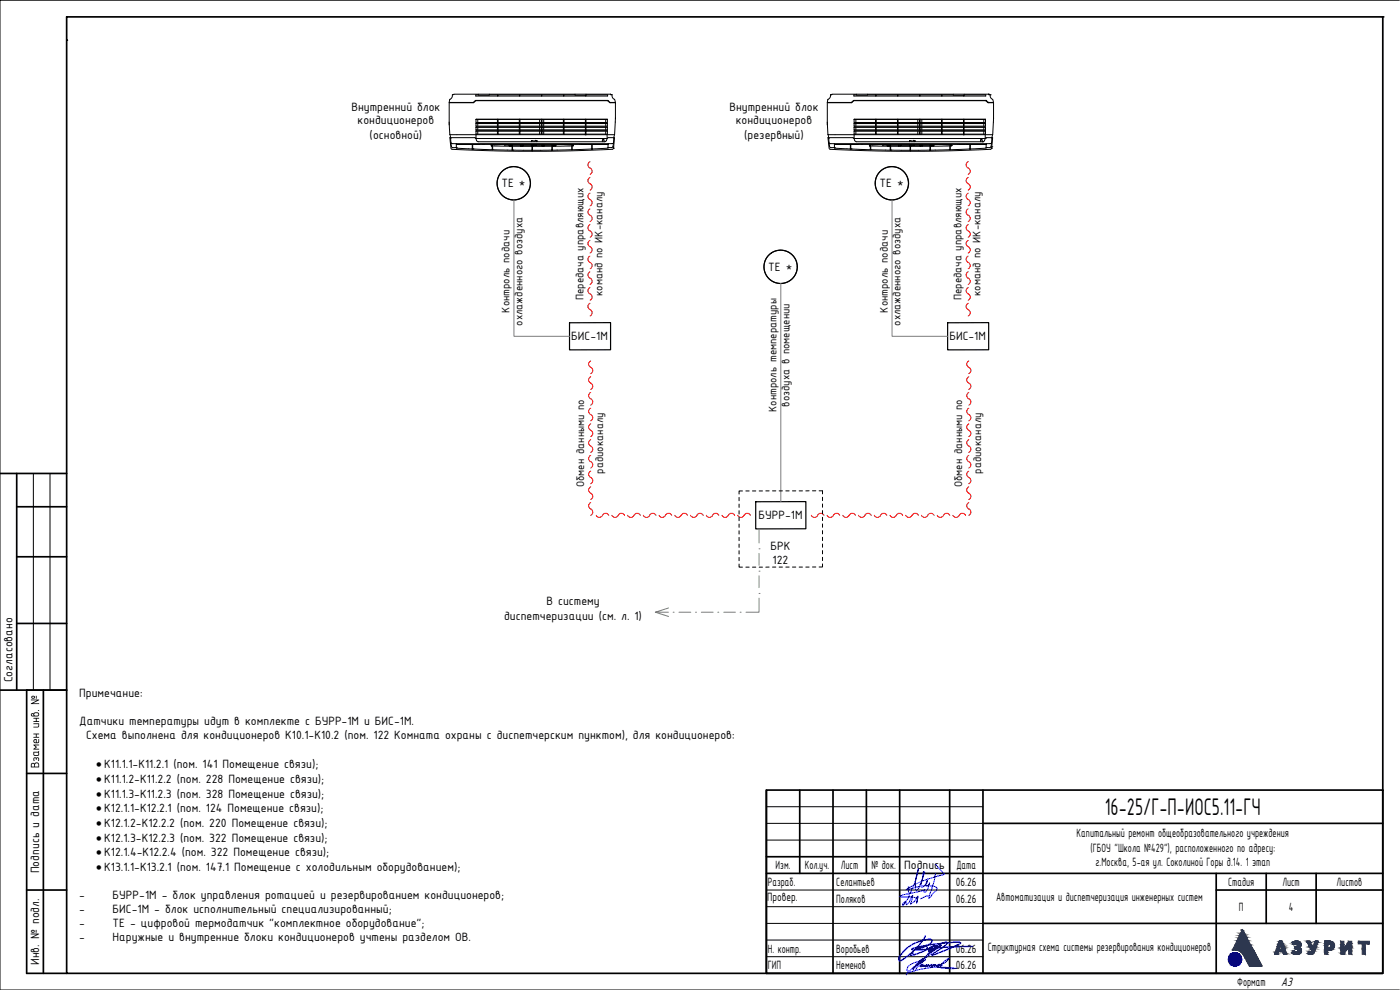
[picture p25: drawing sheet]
<svg xmlns="http://www.w3.org/2000/svg" width="420mm" height="297mm" viewBox="0 0 420 297" stroke-linecap="round" stroke-linejoin="round" font-family="sans-serif">
<defs><g id="words">
<text font-size="7.8" x="331.6" y="244.5">16-25/Г-П-ИОС5.11-ГЧ</text>
<text font-size="4" x="384.5" y="295.8">А3</text>
<g font-size="3.9">
<text x="105.5" y="33.2">Внутренний блок</text>
<text x="218.9" y="33.2">Внутренний блок</text>
<text x="107.3" y="37.3">кондиционеров</text>
<text x="110.9" y="41.7">(основной)</text>
<text x="220.8" y="37.3">кондиционеров</text>
<text x="223.4" y="41.8">(резервный)</text>
<text x="150.5" y="56.2">TE *</text>
<text x="264" y="56.2">TE *</text>
<text x="230.6" y="81.2">TE *</text>
<text x="171.4" y="102.1">БИС-1М</text>
<text x="284.9" y="102.1">БИС-1М</text>
<text x="227.6" y="155.8">БУРР-1М</text>
<text x="231.2" y="165">БРК</text>
<text x="231.9" y="169.2">122</text>
<text x="164" y="181.6">В систему</text>
<text x="151.3" y="186.1">диспетчеризации (см. л. 1)</text>
<text x="3.7" y="204.8" transform="rotate(-90 3.7 204.8)">Согласовано</text>
<text x="23.8" y="209.1">Примечание:</text>
<text x="11.7" y="213.6" transform="rotate(-90 11.7 213.6)">. №</text>
<text x="23.8" y="217.5">Датчики температуры идут в комплекте с БУРР-1М и БИС-1М.</text>
<text x="25.8" y="221.9">Схема выполнена для кондиционеров K10.1-К10.2 (пом. 122 Комната охраны с диспетчерским пунктом), для кондиционеров:</text>
<text x="11.7" y="230.5" transform="rotate(-90 11.7 230.5)">Взамен инв</text>
<text x="323.1" y="251.1">Капитальный ремонт общеобразовательного учреждения</text>
<text x="327.3" y="255.6">(ГБОУ &quot;Школа №429&quot;), расположенного по адресу:</text>
<text x="11.7" y="262.1" transform="rotate(-90 11.7 262.1)">Подпись и дата</text>
<text x="232.8" y="260.8">Изм.</text>
<text x="241.5" y="260.8">Кол.уч.</text>
<text x="252.4" y="260.8">Лист</text>
<text x="261.5" y="260.8">№ док.</text>
<text x="271.4" y="260.8">Подпись</text>
<text x="287" y="260.8">Дата</text>
<text x="328.8" y="259.7">г.Москва, 5-ая ул. Соколиной Горы д.14. 1 этап</text>
<text x="23.8" y="269.7">-</text>
<text x="33.8" y="269.7">БУРР-1М - блок управления ротацией и резервированием кондиционеров;</text>
<text x="230.4" y="265.8">Разраб.</text>
<text x="251" y="265.8">Селантьев</text>
<text x="286.9" y="265.8">06.26</text>
<text x="368.6" y="265.8">Стадия</text>
<text x="384.9" y="265.8">Лист</text>
<text x="401.2" y="265.8">Листов</text>
<text x="23.8" y="273.9">-</text>
<text x="33.8" y="273.9">БИС-1М - блок исполнительный специализированный;</text>
<text x="230.2" y="270.5">Провер.</text>
<text x="251" y="270.8">Поляков</text>
<text x="286.9" y="270.8">06.26</text>
<text x="298.9" y="270.4">Автоматизация и диспетчеризация инженерных систем</text>
<text x="371.8" y="273.3">П</text>
<text x="386.8" y="273.3">4</text>
<text x="23.8" y="278">-</text>
<text x="33.8" y="278">ТЕ - цифровой термодатчик &quot;комплектное оборудование&quot;;</text>
<text x="23.8" y="282.2">-</text>
<text x="33.8" y="282.2">Наружные и внутренние блоки кондиционеров учтены разделом ОВ.</text>
<text x="230.4" y="286.1">Н. контр.</text>
<text x="251" y="285.8">Воробьев</text>
<text x="286.9" y="285.8">06.26</text>
<text x="296.4" y="285.4">Структурная схема системы резервирования кондиционеров</text>
<text x="11.7" y="289.5" transform="rotate(-90 11.7 289.5)">Инв. № подл.</text>
<text x="230.4" y="290.8">ГИП</text>
<text x="251" y="290.8">Неменов</text>
<text x="286.9" y="290.8">06.26</text>
<text x="371.3" y="295.8">Формат</text>
</g>
<g font-size="3.7">
<text x="28.9" y="230.5">· К11.1.1-К11.2.1 (пом. 141 Помещение связи);</text>
<text x="28.9" y="234.9">· К11.1.2-К11.2.2 (пом. 228 Помещение связи);</text>
<text x="28.9" y="239.3">· К11.1.3-К11.2.3 (пом. 328 Помещение связи);</text>
<text x="28.9" y="243.7">· К12.1.1-К12.2.1 (пом. 124 Помещение связи);</text>
<text x="28.9" y="248.1">· К12.1.2-К12.2.2 (пом. 220 Помещение связи);</text>
<text x="28.9" y="252.5">· К12.1.3-К12.2.3 (пом. 322 Помещение связи);</text>
<text x="28.9" y="256.9">· К12.1.4-К12.2.4 (пом. 322 Помещение связи);</text>
<text x="28.9" y="261.4">· К13.1.1-К13.2.1 (пом. 147.1 Помещение с холодильным оборудованием);</text>
</g>
<g font-size="3.6">
<text x="180.8" y="88.9" transform="rotate(-90 180.8 88.9)">команд по ИК-каналу</text>
<text x="294.3" y="88.9" transform="rotate(-90 294.3 88.9)">команд по ИК-каналу</text>
<text x="152.9" y="93.8" transform="rotate(-90 152.9 93.8)">Контроль подачи</text>
<text x="175.1" y="90.1" transform="rotate(-90 175.1 90.1)">Передача управляющих</text>
<text x="266.4" y="93.8" transform="rotate(-90 266.4 93.8)">Контроль подачи</text>
<text x="288.5" y="90.1" transform="rotate(-90 288.5 90.1)">Передача управляющих</text>
<text x="156.8" y="97.8" transform="rotate(-90 156.8 97.8)">охлажденного воздуха</text>
<text x="270.3" y="97.8" transform="rotate(-90 270.3 97.8)">охлажденного воздуха</text>
<text x="233" y="123.6" transform="rotate(-90 233 123.6)">Контроль температуры</text>
<text x="236.9" y="122" transform="rotate(-90 236.9 122)">воздуха в помещении</text>
<text x="181" y="142.1" transform="rotate(-90 181 142.1)">радиоканалу</text>
<text x="294.5" y="142.1" transform="rotate(-90 294.5 142.1)">радиоканалу</text>
<text x="175.3" y="146.2" transform="rotate(-90 175.3 146.2)">Обмен данными по</text>
<text x="288.8" y="146.2" transform="rotate(-90 288.8 146.2)">Обмен данными по</text>
</g>
</g></defs>
<!-- layer: 0 -->
<g fill="none" stroke="#000" stroke-width=".3">
<path d="M420 .1h-420v296.9h420M134.8 30.7h5.2a2.72 2.72 0 0 0 2.4-.3l.4-.3h38.6a1.25 1.25 0 0 1 1.5 .5l1.8 .1M134.8 30.8h5.5a2.14 2.14 0 0 0 2.1-.3l.4-.3h39.6l.6 .6h1.7M134.8 36.6l.2 3.8M136.2 28.4a.37 .37 0 0 0-.5 .1 .37 .37 0 0 0 0 .5l-.7 .8-.2 .9v6.8M136.2 28.3v.1M142.9 39.4h6.4M142.9 38.2h6.4M142.9 37.1h6.4M142.9 35.9h6.4M142.9 35.8h38.6a.55 .55 0 0 1 .8 0 .55 .55 0 0 1 0 .8l-.1 .2h-39.3zM142.9 38.1h38.6a.53 .53 0 0 1 .8 0 .53 .53 0 0 1 0 .8l-38.7 .1a.54 .54 0 0 1-.7-.1 .54 .54 0 0 1 0-.7z"/>
<path d="M142.9 39.2h39.4v1h-39.4zM142.9 37.8a.53 .53 0 0 1 0-.8 .53 .53 0 0 1 .7 0h37.9a.53 .53 0 0 1 .8 0 .53 .53 0 0 1 0 .8h-.1M142.9 37.9h39.3M143.4 39.4v.8M143.4 38.2v.8M143.4 37.1v.8M143.4 35.8v1M143.6 28.5h-.8v.3h6.5v-.3h-2.4M143.6 28.3v.3h3.3v-.3M149.2 36.7l.2-.9 .1 .9M149.2 37.8l.2-.8 .1 .8M149.2 38.9l.2-.8 .1 .8"/>
<path d="M149.4 28.5h6.1a.27 .27 0 0 1 .3-.1 .27 .27 0 0 1 .1 .4h-6.5zM155.8 39.4h-6.3M155.8 38.2h-6.3M155.8 37.1h-6.3M155.8 35.8l-6.3 .1M155.8 39.4h.1M155.9 39.3v.9M155.9 38.2l-.1 .7M155.9 37.1l-.1 .7M155.9 35.9l-.1 .8M155.9 35.8h.1l.1 .9M155.9 37.1l.1-.1 .1 .8"/>
<path d="M155.9 39.3h.1l.1 .9M155.9 38.2l.1-.1 .1 .8M156 28.5h6.1a.27 .27 0 0 1 .4-.1 .27 .27 0 0 1 0 .4h-6.5zM156 35.9h6.5M156 37.1h6.5M156 38.2h6.5M156 39.4h6.5M161.9 39.4v.8M161.9 38.2v.8M161.9 37.1v.8M161.9 35.8v1M162.4 36.7l.1-.9 .2 .9"/>
<path d="M162.4 37.8l.1-.8 .2 .8M162.4 38.9l.1-.8 .2 .8M162.6 28.5h6.1a.27 .27 0 0 1 .4-.1 .27 .27 0 0 1 0 .4h-6.5zM162.7 35.9h6.4M162.7 37.1h6.4M162.7 38.2h6.4M162.7 39.4h6.4M163.2 39.4v.8M163.2 38.2v.8M163.2 37.1v.8M163.2 35.8v1M169 36.7l.1-.9 .2 .9"/>
<path d="M169 37.8l.1-.8 .2 .8M169 38.9l.1-.8 .2 .8M172.6 28.5h-3.4v.3h6.5v-.2M172.6 28.3v.3h3.3M175.6 38.2h-6.3M175.6 39.4h-6.3M175.6 37.1h-6.3M175.6 35.8l-6.3 .1M175.6 36.7l.1-.9 .2 .9M175.6 37.8l.1-.8 .2 .8M175.6 38.9l.1-.8 .2 .8M175.6 39.4h.1"/>
<path d="M175.6 38.2h.1M175.6 37.1h.1M175.6 35.8l.1 .1M175.9 35.9h6.4M175.9 37.1h6.4M175.9 38.2h6.4M175.9 39.4h6.4M175.9 28.5h6.5a.28 .28 0 0 1-.1 .4 .28 .28 0 0 1-.4-.1h-6.1v-.2M175.9 28.3v.3M181.8 39.4v.8M181.8 38.2v.8M181.8 37.1v.8"/>
<path d="M181.8 35.8v1M183.2 28.3h.1M183.2 28.3h-47M183.2 28.3v.1M183.2 28.4h.4M183.2 28.3l.1 .1a.37 .37 0 0 1 .4 .1 .37 .37 0 0 1 0 .5l.8 .9 .2 .9M183.6 28.4l.1 .1M184.7 35.4l-.3 5M184.7 30.8v4.8M248.3 36.6l.2 3.8M248.3 30.8h7.2M249.2 28.5h.1"/>
<path d="M249.2 28.5v.7l-.7 .6-.2 .9v6.8M249.7 28.4l-.5 .1M249.7 28.3v.1M255.5 30.8l.8-.6h38.8a.99 .99 0 0 1 1.3 .5l1.8 .1M256.3 39.4h6.5M256.3 38.2h6.5M256.3 37.1h6.5M256.3 35.9h6.5M256.3 35.8h38.7a.55 .55 0 0 1 .8 0 .55 .55 0 0 1 0 .8l-.1 .2h-38.6a.54 .54 0 0 1-.8-.1 .54 .54 0 0 1 0-.7zM256.3 38.1h38.7a.53 .53 0 0 1 .8 0 .53 .53 0 0 1 0 .8l-39.4 .1zM256.3 39.2h39.4l.1 1h-39.4zM256.4 37.8l-.1-.8h38.7a.53 .53 0 0 1 .8 0 .53 .53 0 0 1 0 .8h-.1"/>
<path d="M256.4 37.9h39.3M256.9 39.4v.8M256.9 38.2v.8M256.9 37.1v.8M256.9 35.8v1M257 28.5h-.7v.3h6.5v-.3h-2.5M257 28.3v.3h3.3v-.3M262.9 28.5h6.5v.3h-6.5zM263 35.8v.9M263 37.1v.7M263 38.2v.7M263 38.2l-.2-.1-.1 .8"/>
<path d="M263 37.1l-.2-.1-.1 .8M263 35.8h-.2l-.1 .9M263 38.2h6.3M263 37.1h6.3M263 35.8l6.3 .1M263 39.4h6.3M263 35.8v.1M263 37.1h.1M263 38.2h.1M269.3 36.7l.1-.9 .2 .9M269.3 37.8l.1-.8 .2 .8M269.3 38.9l.1-.8 .2 .8"/>
<path d="M269.5 28.5h6.1a.27 .27 0 0 1 .3-.1 .27 .27 0 0 1 .1 .4h-6.5zM269.5 35.9h6.4M269.5 37.1h6.4M269.5 38.2h6.4M269.5 39.4h6.4M275.4 39.4v.8M275.4 38.2v.8M275.4 37.1v.8M275.4 35.8v1M275.9 36.7l.1-.9 .2 .9M275.9 37.8l.1-.8 .2 .8M275.9 38.9l.1-.8 .2 .8"/>
<path d="M276.1 28.5h6.1a.27 .27 0 0 1 .3-.1 .27 .27 0 0 1 .1 .4h-6.5zM276.1 35.9h6.5M276.1 37.1h6.5M276.1 38.2h6.5M276.1 39.4h6.5M276.6 39.4v.8M276.6 38.2v.8M276.6 37.1v.8M276.6 35.8v1M282.7 35.8l-.1 .1-.1 .8M282.7 37.1h-.1l-.1 .7M282.7 38.2h-.1l-.1 .7"/>
<path d="M282.7 38.2l.1 .7M282.7 37.1l.1 .7M282.7 35.8l.1 .9M282.8 38.2h6.4M282.8 37.1h6.4M282.8 35.8l6.4 .1M282.8 39.4h6.4M282.8 35.8l-.1 .1M282.8 37.1h-.1M282.8 38.2h-.1M286 28.5h-3.3v.3h6.5v-.2M286 28.3v.3h3.3v-.3"/>
<path d="M289.1 36.7l.1-.9 .2 .9M289.1 37.8l.1-.8 .2 .8M289.1 38.9l.1-.8 .2 .8M289.3 35.9h6.5M289.3 37.1h6.5M289.3 38.2h6.5M289.3 39.4h6.5M289.3 28.5h6.5a.28 .28 0 0 1 0 .4 .28 .28 0 0 1-.4-.1h-6.1v-.2M295.3 39.4v.8M295.3 38.2v.8M295.3 37.1v.8M295.3 35.8v1"/>
<path d="M295.8 30.1h-38.9a1.08 1.08 0 0 0-1.3 .6h-7.3M295.8 30.1h.1M295.8 30.1l.7 .6M296.5 30.7h.1M296.5 30.7h1.7M296.7 28.3h.1M296.7 28.3h-47M296.7 28.3v.1M296.7 28.4l.5 .1M296.7 28.4h.1a.37 .37 0 0 1 .4 .1 .37 .37 0 0 1 0 .5l.7 .8 .3 1M297.2 28.5h.1M298.2 35.4l-.3 4.6a.37 .37 0 0 1-.1 .5 .37 .37 0 0 1-.5-.1h-48.8"/>
<path d="M298.2 30.8v4.8M135.1 40.4l.2 1.1M135.2 41.5l.1 1.4M135.3 41.5h.1M135.3 42.9l1.6 .2M135.3 42.9l.2 1.1M135.5 44l.2 .3h1.2M136.9 43.1v.3M136.9 44.3h.1M136.9 43.1h45.6M136.9 43.4h45.6M136.9 44.2h.1"/>
<path d="M136.9 44.2v.1M136.9 44.2v.2M136.9 43.4v.8M137 44.4l4.7 .3M141.7 44.7h.2M141.7 43.4h.1M141.7 43.4v1.3M141.9 43.4h.1M141.9 43.4v1.3M141.9 44.7h.1M141.9 44.7l6 .2M142.8 41.5l-.3-.2h-7.5l.3 2.7a.6 .6 0 0 0 .1 .6 .6 .6 0 0 0 .6 .2l13.9 .5 14 .1 19.6-.6h.4l.2-.3"/>
<path d="M142.8 41.5v.1a1.01 1.01 0 0 0 1.5 .9h37.2l.5-.4M142.8 41.5h.1M142.9 40.4v1.2M147.4 43.8h.3M147.4 43.8h.1M147.4 43.7v.1M147.4 43.7h.1M147.5 43.8h.1M147.5 43.7h.1M147.5 43.4h.1M147.5 43.5v.2M147.6 43.4l-.1 .1"/>
<path d="M147.6 43.3v.1M147.7 43.3v1.6M147.8 43.8l5.8 .1M147.9 44.9l5.8 .1M148.4 43.5l-.6-.1 .1 1.5M149.2 40.2l.2-1 .1 1M151.4 43.4l1.2 .1M151.4 43.5h.1M152.6 43.4h-1.2M152.6 43.4h.1M152.7 43.4l-1.3 .1M152.7 43.4l-4.2 .1"/>
<path d="M152.7 43.4h.1M152.8 43.4h.1M152.8 43.4l.1 .2M152.9 43.5v.1M152.9 43.8h.1M152.9 43.7h.1M152.9 43.4h.1M152.9 43.5h.1M152.9 43.6v.1M152.9 43.8h.6M152.9 43.4h.6M152.9 43.5h.6"/>
<path d="M153.5 43.4h.1M153.5 43.5h.1M153.5 43.5v.2M153.5 43.8h.1M153.5 43.6h.2M153.5 43.7h.1M153.6 45h.3M153.7 43.3v1.7M153.8 43.6h2.4M153.8 43.9h5.9M153.8 43.3l.1 1.7M153.9 45l5.7 .1"/>
<path d="M153.9 45h.1M155.9 40.2h-.1M156.2 43.5v.3M156.2 43.8h.1M156.2 43.4h.5M156.2 43.5h.1M156.7 43.5h-.5M156.7 43.5h.1M156.8 43.4v.1M156.8 43.5h.1M156.8 43.4h.1M156.8 43.8h.1"/>
<path d="M156.8 43.6h2.6M156.8 43.7h.1M156.8 43.7l-.6 .1M156.8 43.5v.1M156.8 43.6h.1M159.4 43.8h.1M159.4 43.5v.3M159.5 43.5h.1M159.4 43.5h.1M159.5 43.8h.2M159.5 43.8h.1M159.5 43.4h.1"/>
<path d="M159.5 43.5h-.1M159.5 42.5v-.3h.5v.3M159.5 43.3l.2 .1M159.7 43.3l-.1 1.8M159.7 43.5h-.2M159.8 43.3l.1 1.8M159.8 43.4h.2M159.8 43.5h.2M160 43.4h.1M160 43.3v.1M160 43.5v.3h-.2M160 43.6h.5"/>
<path d="M160 43.5h.1M160.5 43.6h.1M160.5 43.3v.3M160.6 43.3v.3M160.6 43.6h.1M160.6 43.6h.3M160.9 43.6h.1M161 43.3v.3M161 43.6h.1M161 42.3v-.1a.26 .26 0 0 0-.4 0 .26 .26 0 0 0-.1 .3M161 42.3v.2M161 42.3h.1"/>
<path d="M161 43.6h1.7M162.4 40.2l.1-1 .2 1M162.7 43.8h.1M162.7 43.6v.2M162.7 43.8h.6M163.2 43.4h-.5v.4M163.2 43.5l-.5 .1M163.2 43.5l.1 .1M163.3 43.6v.2M163.3 43.8h.1M163.3 43.5h.1M163.3 43.6h2.3"/>
<path d="M163.3 43.5v.3M165.6 45h.1M165.6 45l-6 .1M165.6 43.9h-5.8M165.6 43.3v1.7M165.7 45h.1M165.8 43.6h.1M165.8 45h.1M165.8 43.3v1.7M165.9 43.8h.1M165.9 43.4h.1M165.9 43.5v.2"/>
<path d="M165.9 43.8h.6M165.9 43.5h.1M165.9 43.6h.1M166 43.4h.1M166 43.4h.5M166 43.5h.5M166.5 43.7h.1M166.5 43.8h.1M166.5 43.5h.1M166.5 43.4h.1M166.5 43.6h.2M166.5 43.5v.3"/>
<path d="M166.5 43.6h.1M166.6 43.6h.1M166.7 43.4v.2M166.7 43.4h.1M167.2 45h-1.4M169 40.2l.1-1 .2 1M171.5 43.3l-4.8 .1M171.5 44.9l-4.3 .1M171.6 43.8l-5.8 .1M171.6 43.3l-.1 1.6M171.7 43.8h.3M171.7 43.3l.1 1.6"/>
<path d="M171.8 43.3l.2 .2M172 43.5v.2M172 43.4v.1M172 43.8h.1M172 43.7h.1M172 43.7v.1M175.6 40.2l.1-1 .2 1M175.6 40.4l.1 .1M175.9 40.4v.1M177.5 44.7h.3M177.5 44.7h.1M177.5 44.7l-6 .2"/>
<path d="M177.6 43.4h.1M177.6 43.4l-.1 1.3M177.7 43.4l.1 1.3M177.7 43.4h.1M180.8 42v.5M180.8 42l.3-.2 .2 .2M180.8 42h.1M181.3 42h.1M181.3 42v.5M182 42.1a.79 .79 0 0 1 1.1-.8h1.3l-.3 3.2M182 42.1h.1M182.1 40.4l.1 1.2h-39.4"/>
<path d="M182.5 44.2l-.1 .3-4.6 .2M182.5 44.2h.1M182.5 43.3h.1M182.5 43.4v.8M182.5 44.3h.1M182.5 43.1v.2M183.9 44l-.2 .3h-1.1M184.1 44.5h.1M184.1 42.9l-.2 1.1M184.4 40.4l-.3 2.6-1.6 .1M184.4 40.4h-49.3M248.5 40.4l.2 1.1"/>
<path d="M248.7 41.5l.1 1.4M248.7 41.5h.1M248.8 42.9l1.6 .2M248.8 42.9l.2 1.1M249 44l.2 .3h1.2M250.4 43.1v.3M250.4 44.3h.1M250.4 43.1h45.6M250.4 43.4h45.6M250.4 44.2h.1M250.4 44.2v.1M250.4 44.2l.1 .3 4.6 .2"/>
<path d="M250.4 43.4v.8M255.1 44.7h.3M255.2 43.4h.1M255.2 43.4l-.1 1.3M255.4 43.4h.1M255.3 43.4l.1 1.3M255.4 44.7h.1M255.4 44.7l6 .2M256.3 41.5l-.3-.2h-7.5l.4 3.3 .6 .2 10 .4 17.8 .2 19.6-.6h.4l.3-.3M256.3 41.5h.1M256.3 41.5v.2a.95 .95 0 0 0 1.4 .8h37.2M256.4 40.4l-.1 1.2h39.4l-.1-1.2"/>
<path d="M260.9 43.8h.1M260.9 43.8h.3M260.9 43.7v.1M260.9 43.7h.1M260.9 43.5v.2M261 43.5h.1M261.1 43.3l-.1 .2M261.2 43.3l-.1 1.6M261.3 43.8l5.8 .1M261.3 43.3l.1 1.6M261.4 43.3l4.8 .1M261.4 44.9l5.8 .1"/>
<path d="M262.7 40.2l.1-1 .2 1M264.9 43.5h.1M264.9 43.4h1.2M264.9 43.5h1.2M266.1 43.5h.1M266.1 43.4l-1.2 .1M266.2 43.4l.2 .2M266.2 43.4h.1M266.4 43.5v.1M266.4 43.8h.1M266.4 43.7h.1M266.4 43.4h.1"/>
<path d="M266.4 43.5h.1M266.4 43.6v.1M266.4 43.8h.6M266.4 43.4h.6M267 43.4h.1M267 43.5h.1M267 43.5h-.6M267 43.5v.2M267 43.7h.1M267 43.8h.1M267 43.6h.2M267.1 45h.1"/>
<path d="M267.2 43.3v1.7M267.2 45h.2M267.3 43.6h2.3M267.3 43.9h5.8M267.3 45h.1M267.3 43.3v1.7M267.4 45l5.7 .1M267.4 45h.1M269.3 40.2l.1-1 .2 1M269.6 43.5v.3M269.7 43.8h.1M269.6 43.8h.1"/>
<path d="M269.6 43.4h.1M269.6 43.5h.1M269.7 43.4h.1M269.7 43.8h.5M269.7 43.4h.5M269.7 43.5h.5M270.2 43.4h.1M270.2 43.5h.1M270.3 43.8h.1M270.3 43.6h2.6M270.3 43.4h.1M270.3 43.7h.1"/>
<path d="M270.3 43.5h.1M270.3 43.5v.1M270.3 43.7v.1M270.3 43.6h.1M272.9 43.8h.1M272.9 43.5v.3M272.9 43.5h.1M272.9 43.8h.2M273 43.4h.1M273 42.5v-.3h.5v.3M273 43.3l.1 .1M273 43.5h.1"/>
<path d="M273 43.5h-.1M273.1 45.1h.2M273.1 43.3v1.8M273.3 43.8h.2M273.3 43.4h.2M273.3 43.3v1.8M273.3 43.5h.1M273.5 43.8h.1M273.5 43.3v.1M273.5 43.5h.1M273.5 43.6h.5M273.5 43.5v.3"/>
<path d="M274 43.6h.1M274 43.3v.3M274 43.3l.1 .3M274.1 43.6h.1M274.1 43.6h2M274.4 43.4l.1 .2zM274.4 43.6h.1M274.5 42.3a.27 .27 0 0 0-.4-.1 .27 .27 0 0 0-.1 .3M274.5 42.3v.2M274.5 42.3h.1M275.9 40.2l.1-1 .2 1M276.1 43.8h.1"/>
<path d="M276.2 43.8h.1M276.2 43.8v-.3h.5v.3M276.2 43.8h.5M276.7 43.4h-.5l-.1 .4M276.7 43.4h.1M276.7 43.8h.1M276.8 43.6h2.3M276.8 43.8h.1M276.8 43.8h-.6M276.8 43.4h.1M276.8 43.5v.3M279 45h.3"/>
<path d="M279 45l-5.7 .1M279 45h.1M279.1 43.9h-5.8M279.1 43.3v1.7M279.2 43.6h.2M279.2 43.3l.1 1.7M279.4 43.8h.1M279.4 43.8h.6M279.4 43.5h.1M279.4 43.6h.1M279.4 43.4h.1M279.4 43.7h.1"/>
<path d="M279.4 43.5v.2M279.4 43.4h.6M279.4 43.5h.6M280 43.5h.1M280 43.4h.1M280 43.6h.1M280 43.8h.1M280 43.7h.1M280 43.5v.3M280.1 43.6h.1M280.1 43.4v.2M280.2 43.4h.1"/>
<path d="M282.5 40.2l.1-1 .2 1M285 43.3l-4.8 .1M285 44.9l-5.7 .1M285.1 43.8l-5.9 .1M285.1 43.3l-.1 1.6M285.2 43.3l.1 1.6M285.3 43.3l.1 .1M285.3 43.4l.1 .1M285.5 43.5v.2M285.5 43.7h.1M285.5 43.4v.1M285.5 43.7l-.3 .1"/>
<path d="M289.1 40.2l.1-1 .2 1M289.1 40.4l.1 .1M289.4 40.4l-.1 .1M291 44.7h.1M291 44.7l-6 .2M291.1 43.4h.1M291.1 43.4l-.1 1.3M291.1 44.7h.2M291.2 43.4h.1M291.2 43.4l.1 1.3M294.3 42v.5M294.3 42l.2-.2 .2 .2"/>
<path d="M294.3 42h.1M294.7 42h.1M294.7 42v.5M294.9 42.5h.1M295.7 41.5l-.3 .8-.5 .2M295.7 41.5h.1M295.7 41.5l.3-.2h1.9l-.3 2.7M296 44.2l-.1 .3-4.6 .2M296 43.3h.1M296 43.4v.8M296 44.3h.1M296 44.2h.1"/>
<path d="M296 43.1v.2M297.4 44l-.2 .3h-1.2M297.6 44.5h.1M297.6 42.9l-.2 1.1M297.6 44h.1M297.6 44v.5M297.9 40.4l-.3 2.3a1.01 1.01 0 0 1-1.4 .4h-.2"/>
<circle cx="154.2" cy="55" r="5"/>
<circle cx="267.6" cy="55" r="5"/>
<circle cx="234.3" cy="80.1" r="5"/>
</g>
<path d="M170.9 96.8h12.3v8.2h-12.3zM284.4 96.8h12.3v8.2h-12.3zM226.8 150.5h15.1v8.2h-15.1z" fill="none" stroke="#000" stroke-width=".36"/>
<g fill="none" stroke="#f00" stroke-width=".3">
<path d="M177.1 58a1.09 1.09 0 0 0-.6 1.1 1.09 1.09 0 0 0 .8 .9l.4 .5v.6l-.6 .7M177.1 53.2a1.09 1.09 0 0 0-.6 1.2 1.09 1.09 0 0 0 .8 .9l.4 .5v.6l-.6 .6M177.1 48.5a1.09 1.09 0 0 0-.6 1.1 1.09 1.09 0 0 0 .8 1l.4 .5v.6l-.6 .6M290.6 58a1.09 1.09 0 0 0-.7 1.1 1.09 1.09 0 0 0 .9 .9l.3 .5v.6l-.5 .7M290.6 53.2a1.09 1.09 0 0 0-.7 1.2 1.09 1.09 0 0 0 .9 .9l.3 .5v.6l-.5 .6M290.6 48.5a1.09 1.09 0 0 0-.7 1.1 1.09 1.09 0 0 0 .9 1l.3 .5v.6l-.5 .6M177.1 76.8a1.03 1.03 0 0 0-.7 1 1.03 1.03 0 0 0 .7 .9M177.1 72.1a1.03 1.03 0 0 0-.7 1 1.03 1.03 0 0 0 .7 .9M177.1 67.4a1.09 1.09 0 0 0-.6 1.1 1.09 1.09 0 0 0 .8 1l.4 .4v.6l-.6 .7M177.1 62.7a1.09 1.09 0 0 0-.6 1.1 1.09 1.09 0 0 0 .8 .9l.4 .5v.6l-.6 .7M177.1 78.7a1.03 1.03 0 0 1 .6 1 1.03 1.03 0 0 1-.6 .9M177.1 74a1.03 1.03 0 0 1 .6 1 1.03 1.03 0 0 1-.6 .9"/>
<path d="M290.6 78.7a1.03 1.03 0 0 1 .6 1 1.03 1.03 0 0 1-.6 .9M290.6 74a1.03 1.03 0 0 1 .6 1 1.03 1.03 0 0 1-.6 .9M290.6 76.8a1.03 1.03 0 0 0-.7 1 1.03 1.03 0 0 0 .7 .9M290.6 72.1a1.03 1.03 0 0 0-.7 1 1.03 1.03 0 0 0 .7 .9M290.6 67.4a1.09 1.09 0 0 0-.7 1.1 1.09 1.09 0 0 0 .9 1l.3 .4v.6l-.5 .7M290.6 62.7a1.09 1.09 0 0 0-.7 1.1 1.09 1.09 0 0 0 .9 .9l.3 .5v.6l-.5 .7M177.1 91a1.09 1.09 0 0 0-.6 1.1 1.09 1.09 0 0 0 .8 1l.4 .4v.6l-.6 .7M177.1 86.3a1.09 1.09 0 0 0-.6 1.1 1.09 1.09 0 0 0 .8 .9l.4 .5v.6l-.6 .7M177.1 81.6a1.09 1.09 0 0 0-.6 1.1 1.09 1.09 0 0 0 .8 .9l.4 .5v.6l-.6 .7M290.6 91a1.09 1.09 0 0 0-.7 1.1 1.09 1.09 0 0 0 .9 1l.3 .4v.6l-.5 .7M290.6 86.3a1.09 1.09 0 0 0-.7 1.1 1.09 1.09 0 0 0 .9 .9l.3 .5v.6l-.5 .7M290.6 81.6a1.09 1.09 0 0 0-.7 1.1 1.09 1.09 0 0 0 .9 .9l.3 .5v.6l-.5 .7"/>
<path d="M177.3 117.8a1.09 1.09 0 0 0-.6 1.1 1.09 1.09 0 0 0 .8 .9l.4 .5v.6l-.6 .7M177.3 113a1.09 1.09 0 0 0-.6 1.2 1.09 1.09 0 0 0 .8 .9l.4 .5v.6l-.6 .6M177.3 108.3a1.09 1.09 0 0 0-.6 1.1 1.09 1.09 0 0 0 .8 1l.4 .5v.6l-.6 .6M290.8 117.8a1.09 1.09 0 0 0-.7 1.1 1.09 1.09 0 0 0 .9 .9l.3 .5v.6l-.5 .7M290.8 113a1.09 1.09 0 0 0-.7 1.2 1.09 1.09 0 0 0 .9 .9l.3 .5v.6l-.5 .6M290.8 108.3a1.09 1.09 0 0 0-.7 1.1 1.09 1.09 0 0 0 .9 1l.3 .5v.6l-.5 .6M177.3 133.8a1.03 1.03 0 0 1 .6 1 1.03 1.03 0 0 1-.6 .9M177.3 129.1a1.03 1.03 0 0 1 .6 .9 1.03 1.03 0 0 1-.6 1M177.3 136.6a1.09 1.09 0 0 0-.6 1.2 1.09 1.09 0 0 0 .8 .9l.4 .5v.6l-.6 .6M177.3 131.9a1.03 1.03 0 0 0-.6 1 1.03 1.03 0 0 0 .6 .9M177.3 127.2a1.03 1.03 0 0 0-.6 .9 1.03 1.03 0 0 0 .6 1M177.3 122.5a1.09 1.09 0 0 0-.6 1.1 1.09 1.09 0 0 0 .8 .9l.4 .5v.6l-.6 .7"/>
<path d="M290.8 133.8a1.03 1.03 0 0 1 .6 1 1.03 1.03 0 0 1-.6 .9M290.8 129.1a1.03 1.03 0 0 1 .6 .9 1.03 1.03 0 0 1-.6 1M290.8 136.6a1.09 1.09 0 0 0-.7 1.2 1.09 1.09 0 0 0 .9 .9l.3 .5v.6l-.5 .6M290.8 131.9a1.03 1.03 0 0 0-.7 1 1.03 1.03 0 0 0 .7 .9M290.8 127.2a1.03 1.03 0 0 0-.7 .9 1.03 1.03 0 0 0 .7 1M290.8 122.5a1.09 1.09 0 0 0-.7 1.1 1.09 1.09 0 0 0 .9 .9l.3 .5v.6l-.5 .7M177.3 150.8a1.09 1.09 0 0 0-.6 1.1 1.09 1.09 0 0 0 .8 1l.4 .4v.6l-.6 .7M177.3 146.1a1.09 1.09 0 0 0-.6 1.1 1.09 1.09 0 0 0 .8 .9l.4 .5v.6l-.6 .7M177.3 141.4a1.09 1.09 0 0 0-.6 1.1 1.09 1.09 0 0 0 .8 .9l.4 .5v.6l-.6 .7M178.9 154.6a1.09 1.09 0 0 0 1.1 .6 1.09 1.09 0 0 0 1-.8l.5-.4h.6l.6 .6M183.6 154.6a1.09 1.09 0 0 0 1.2 .6 1.09 1.09 0 0 0 .9-.8l.5-.4h.6l.6 .6M188.4 154.6a1.09 1.09 0 0 0 1.1 .6 1.09 1.09 0 0 0 .9-.8l.5-.4h.6l.7 .6"/>
<path d="M193.1 154.6a1.09 1.09 0 0 0 1.1 .6 1.09 1.09 0 0 0 .9-.8l.5-.4h.6l.7 .6M197.8 154.6a1.09 1.09 0 0 0 1.1 .6 1.09 1.09 0 0 0 1-.8l.4-.4h.6l.7 .6M202.5 154.6a1.03 1.03 0 0 0 1 .6 1.03 1.03 0 0 0 .9-.6M204.4 154.6a1.03 1.03 0 0 1 1-.6 1.03 1.03 0 0 1 .9 .6M207.2 154.6a1.03 1.03 0 0 0 1 .6 1.03 1.03 0 0 0 .9-.6M209.1 154.6a1.03 1.03 0 0 1 1-.6 1.03 1.03 0 0 1 .9 .6M212 154.6a1.09 1.09 0 0 0 1.1 .6 1.09 1.09 0 0 0 .9-.8l.5-.4h.6l.7 .6M216.7 154.6a1.09 1.09 0 0 0 1.1 .6 1.09 1.09 0 0 0 .9-.8l.5-.4h.6l.7 .6M221.4 154.6a1.09 1.09 0 0 0 1.1 .6 1.09 1.09 0 0 0 1-.8l.5-.4h.6l.6 .6M243.5 154.6a1.09 1.09 0 0 0 1.1 .6 1.09 1.09 0 0 0 1-.8l.4-.4h.6l.7 .6M248.2 154.6a1.09 1.09 0 0 0 1.1 .6 1.09 1.09 0 0 0 1-.8l.5-.4h.6l.6 .6M252.9 154.6a1.03 1.03 0 0 0 1 .6 1.03 1.03 0 0 0 .9-.6"/>
<path d="M254.8 154.6a1.03 1.03 0 0 1 1-.6 1.03 1.03 0 0 1 .9 .6M257.7 154.6a1.03 1.03 0 0 0 .9 .6 1.03 1.03 0 0 0 1-.6M259.6 154.6a1.03 1.03 0 0 1 .9-.6 1.03 1.03 0 0 1 1 .6M262.4 154.6a1.09 1.09 0 0 0 1.1 .6 1.09 1.09 0 0 0 .9-.8l.5-.4h.6l.7 .6M267.1 154.6a1.09 1.09 0 0 0 1.1 .6 1.09 1.09 0 0 0 1-.8l.4-.4h.6l.7 .6M271.8 154.6a1.09 1.09 0 0 0 1.1 .6 1.09 1.09 0 0 0 1-.8l.5-.4h.6l.6 .6M276.5 154.6a1.09 1.09 0 0 0 1.2 .6 1.09 1.09 0 0 0 .9-.8l.5-.4h.6l.6 .6M281.3 154.6a1.09 1.09 0 0 0 1.1 .6 1.09 1.09 0 0 0 .9-.8l.5-.4h.6l.7 .6M286 154.6a1.09 1.09 0 0 0 1.1 .6 1.09 1.09 0 0 0 .9-.8l.5-.4h.6l.7 .6M290.8 150.8a1.09 1.09 0 0 0-.7 1.1 1.09 1.09 0 0 0 .9 1l.3 .4v.6l-.5 .7M290.8 146.1a1.09 1.09 0 0 0-.7 1.1 1.09 1.09 0 0 0 .9 .9l.3 .5v.6l-.5 .7M290.8 141.4a1.09 1.09 0 0 0-.7 1.1 1.09 1.09 0 0 0 .9 .9l.3 .5v.6l-.5 .7"/>
</g>
<!-- layer: 0 -->
<path d="M152.3 50.4l-.9 .4M265.7 50.4l-.8 .4M232.3 75.4l-.8 .5" fill="none" stroke="#fff" stroke-width=".3"/>
<g fill="#fff" stroke="#fff" stroke-width=".3">
<path d="M155.2 59.9l1.8-.8zM155.2 59.9l2.5-1.4-.7 .6zM154.2 60l1-.1 2.5-1.4zM154.2 60l4.1-2.2-.6 .7zM153.2 59.9l1 .1 4.1-2.2zM153.2 59.9l5.6-3-.5 .9zM152.3 59.6l.9 .3 5.6-3zM152.3 59.6l6.8-3.6-.3 .9zM151.4 59.2l.9 .4 6.8-3.6zM151.4 59.2l7.8-4.2-.1 1zM150.6 58.5l.8 .7 7.8-4.2zM150.6 58.5l8.5-4.5 .1 1zM150 57.8l.6 .7 8.5-4.5zM150 57.8l8.8-4.7 .3 .9zM149.6 56.9l.4 .9 8.8-4.7zM149.6 56.9l8.7-4.7 .5 .9zM149.3 56l.3 .9 8.7-4.7zM149.3 56l8.4-4.5 .6 .7zM149.2 55l.1 1 8.4-4.5zM149.2 55l7.8-4.2 .7 .7zM149.3 54l-.1 1 7.8-4.2zM149.3 54l6.8-3.6 .9 .4zM149.5 53.1l-.2 .9 6.8-3.6zM149.5 53.1l5.6-3 1 .3zM150 52.2l-.5 .9 5.6-3zM150 52.2l4.2-2.2 .9 .1zM150.6 51.5l-.6 .7 4.2-2.2zM150.6 51.5l2.6-1.4 1-.1zM150.6 51.5l2.6-1.4-1.8 .7zM151.4 50.8l1.8-.7z"/>
<path d="M268.6 59.9l1.8-.8zM268.6 59.9l2.6-1.4-.8 .6zM267.7 60l.9-.1 2.6-1.4zM267.7 60l4.1-2.2-.6 .7zM266.7 59.9l1 .1 4.1-2.2zM266.7 59.9l5.6-3-.5 .9zM265.7 59.6l1 .3 5.6-3zM265.7 59.6l6.9-3.6-.3 .9zM264.9 59.2l.8 .4 6.9-3.6zM264.9 59.2l7.7-4.2v1zM264.1 58.5l.8 .7 7.7-4.2zM264.1 58.5l8.4-4.5 .1 1zM263.5 57.8l.6 .7 8.4-4.5zM263.5 57.8l8.8-4.7 .2 .9zM263 56.9l.5 .9 8.8-4.7zM263 56.9l8.8-4.7 .5 .9zM262.7 56l.3 .9 8.8-4.7zM262.7 56l8.5-4.5 .6 .7zM262.7 55v1l8.5-4.5zM262.7 55l7.7-4.2 .8 .7zM262.7 54v1l7.7-4.2zM262.7 54l6.9-3.6 .8 .4zM263 53.1l-.3 .9 6.9-3.6zM263 53.1l5.6-3 1 .3zM263.5 52.2l-.5 .9 5.6-3zM263.5 52.2l4.1-2.2 1 .1zM264.1 51.5l-.6 .7 4.1-2.2zM264.1 51.5l2.6-1.4 .9-.1zM264.1 51.5l2.6-1.4-1.8 .7zM264.9 50.8l1.8-.7z"/>
<path d="M235.2 85l1.8-.8zM235.2 85l2.6-1.4-.8 .6zM234.3 85.1l.9-.1 2.6-1.4zM234.3 85.1l4.1-2.3-.6 .8zM233.3 85l1 .1 4.1-2.3zM233.3 85l5.6-3-.5 .8zM232.4 84.7l.9 .3 5.6-3zM232.4 84.7l6.8-3.7-.3 1zM231.5 84.2l.9 .5 6.8-3.7zM231.5 84.2l7.8-4.1-.1 .9zM230.7 83.6l.8 .6 7.8-4.1zM230.7 83.6l8.5-4.5 .1 1zM230.1 82.9l.6 .7 8.5-4.5zM230.1 82.9l8.8-4.8 .3 1zM229.7 82l.4 .9 8.8-4.8zM229.7 82l8.7-4.7 .5 .8zM229.4 81.1l.3 .9 8.7-4.7zM229.4 81.1l8.4-4.6 .6 .8zM229.3 80.1l.1 1 8.4-4.6zM229.3 80.1l7.7-4.2 .8 .6zM229.4 79.1l-.1 1 7.7-4.2zM229.4 79.1l6.8-3.7 .8 .5zM229.6 78.2l-.2 .9 6.8-3.7zM229.6 78.2l5.6-3 1 .2zM230.1 77.3l-.5 .9 5.6-3zM230.1 77.3l4.2-2.2 .9 .1zM230.7 76.5l-.6 .8 4.2-2.2zM230.7 76.5l2.6-1.3 1-.1zM230.7 76.5l2.6-1.3-1.8 .7zM231.5 75.9l1.8-.7z"/>
</g>
<g fill="none" stroke="#000" stroke-width=".36">
<circle cx="154.2" cy="55" r="5"/>
<circle cx="267.7" cy="55" r="5"/>
<circle cx="234.3" cy="80" r="5"/>
</g>
<path d="M154.2 60v40.9h16.7M267.7 60v40.9h16.7M234.3 85.1v65.4" fill="none" stroke="#808080" stroke-width=".3"/>
<g fill="none" stroke="#000" stroke-width=".3">
<path d="M221.8 149.2v1M221.8 151.2v1M221.8 153.2v1M221.8 155.2v1M221.8 157.2v1M221.8 159.2v1M222.8 147.3h-1v.9M223.8 147.3h1M225.8 147.3h1M227.8 147.3h1M229.8 147.3h1M231.8 147.3h1"/>
<path d="M233.8 147.3h1M235.8 147.3h1M237.8 147.3h1M239.8 147.3h1M242.8 147.3h-1M243.8 147.3h1M245.8 147.3h1v.9M246.8 149.2v1M246.8 151.2v1M246.8 153.2v1M246.8 155.2v1M246.8 157.2v1"/>
<path d="M246.8 159.2v1M221.8 169.2v1h1M221.8 161.2v1M221.8 163.2v1M221.8 165.2v1M221.8 167.2v1M223.8 170.2h1M225.8 170.2h1M227.8 170.2h1M230.8 170.1l-1 .1M231.8 170.1h1M233.8 170.1h1"/>
<path d="M235.8 170.1h1M237.8 170.1h1M239.8 170.1h1M241.8 170.1h1M243.8 170.1h1M246.8 169.2v.9h-1M246.8 161.2v1M246.8 163.2v1M246.8 165.2v1M246.8 167.2v1"/>
</g>
<g fill="none" stroke="#5cb85c" stroke-width=".3">
<path d="M227.8 158.7v4.2M227.8 164.7h.1M227.8 171.4h.1M227.8 178.1h.1M227.8 179.5v4.2h-3.9M227.8 166.1v3.5M227.8 172.8v3.5M196.7 183.7l3.9 1.3M200.6 182.4l-3.9 1.3h3.9M202 183.7h.1M203.8 183.7h3.5M208.7 183.7h.1"/>
<path d="M210.5 183.7h3.5M215.4 183.7h.1M217.2 183.7h3.5M222.1 183.7h.1"/>
</g>
<g fill="#000">
<path d="M10 215.4h1.7v.2h-.7v.8h.6l.1 .2h-1.6v-.2h.7v-.8h-.7z"/>
<path d="M9.5 214.3l.1 .4h.5l-.2-.4zM9.4 214.1l1.8-.4 .5 .4v.4l-.5 .5h-1.5l-.4-.4zM10.4 214.1l-.1 .4 .2 .2 1-.2-.3-.5z"/>
<circle cx="20" cy="12.1" r=".25"/>
<circle cx="415" cy="5.1" r=".25"/>
</g>
<g fill="none" stroke="#000" stroke-width=".51">
<path d="M20 5.1h395v286.9h-395zM0 142.1h20M5 152h15M5 142.1v65M5 167.1h15M5 187.1h15M0 207.1h20M8 207.1v84.9h12M13 207.1v84.9M8 232.1h12M230 237.1h185v54.9h-185zM230 237.1v54.9"/>
<path d="M240 237.1v25M250 237.1v54.9M260 237.1v25M270 237.1v54.9M285 237.1v54.9M295 237.1v54.9M230 257.1h65M295 247h120M8 267h12M230 262.1h185M295 277.1h120M365 267h50"/>
<path d="M365 262.1v29.9M380 262.1v15M395 262.1v15"/>
</g>
<path d="M20 12.1h.1M10 142.1v65M15 142.1v65M230 252.1h65M230 242h65M230 247h65M230 272h65M230 267h65M230 277.1h65M230 287h65M230 282.1h65" fill="none" stroke="#000" stroke-width=".3"/>
<!-- layer: _STAMP -->
<g fill="#2a3756" stroke="#2a3756" stroke-width=".3">
<path d="M369.9 285h.3z"/>
<path d="M399.1 284.3h1.2z"/>
<path d="M392.1 282.4h.6z"/>
<path d="M392.9 286.3h.9z"/>
<path d="M393.1 286.4h.5z"/>
<path d="M389 282.3h.3z"/>
<path d="M388.9 284h1.4z"/>
<path d="M388.8 286.4h.6z"/>
<path d="M372.8 279.1l.2 .1zM372.8 279.1l.2 .1z"/>
<path d="M372.7 279.2l.4 .2zM372.7 279.2l.4 .2h-.5z"/>
<path d="M372.6 279.4l.8 .6-.3-.6zM372.6 279.4l.8 .6h-1.1z"/>
<path d="M372.3 280l1.3 .3-.2-.3zM372.3 280l1.3 .3h-1.4z"/>
<path d="M372.2 280.3l1.7 .5-.3-.5zM372.2 280.3l1.7 .5h-1.9z"/>
<path d="M372 280.8l2.1 .4-.2-.4zM372 280.8l2.1 .4h-2.3z"/>
<path d="M371.8 281.2l2.4 .2-.1-.2zM371.8 281.2l2.4 .2h-2.6z"/>
<path d="M371.6 281.4l3.1 .8-.5-.8zM371.6 281.4l3.1 .8h-3.5z"/>
<path d="M371.2 282.2l3.5 .1zM371.2 282.2l3.5 .1z"/>
<path d="M371.2 282.3l4.1 1.1-.6-1.1zM371.2 282.3l4.1 1.1h-4.7z"/>
<path d="M370.6 283.4l4.9 .3-.2-.3zM370.6 283.4l4.9 .3h-5z"/>
<path d="M370.5 283.7l5.3 .6-.3-.6zM370.5 283.7l5.3 .6h-5.6z"/>
<path d="M370.2 284.3l5.7 .1zM370.2 284.3l5.7 .1z"/>
<path d="M370.2 284.4l5.9 .4-.2-.4zM370.2 284.4l5.9 .4h-6.1z"/>
<path d="M370 284.8l6.2 .2-.1-.2zM370 284.8l6.2 .2h-6.3z"/>
<path d="M369.9 285h.6zM369.9 285h.7z"/>
<path d="M370.6 285h5.6zM370.6 285h5.6z"/>
<path d="M369.9 285h.6zM369.9 285h.3z"/>
<path d="M370.8 285h5.4zM370.8 285h5.4z"/>
<path d="M371 285h5.2zM371 285h5.2z"/>
<path d="M371.1 285h5.1zM371.1 285h5.1z"/>
<path d="M371.2 285l5 .1zM371.2 285l5 .1z"/>
<path d="M371.3 285.1h4.9zM371.3 285.1h4.9z"/>
<path d="M371.5 285.1l4.8 .1zM371.5 285.1l4.8 .1z"/>
<path d="M371.7 285.2l4.6 .1zM371.7 285.2l4.6 .1z"/>
<path d="M371.8 285.3l4.6 .1zM371.8 285.3l4.6 .1z"/>
<path d="M372 285.4h4.4zM372 285.4h4.4z"/>
<path d="M372.2 285.4l4.3 .1zM372.2 285.4l4.3 .1z"/>
<path d="M372.3 285.5l4.2 .2zM372.3 285.5l4.2 .2z"/>
<path d="M372.4 285.7h4.1zM372.4 285.7h4.1z"/>
<path d="M372.4 285.7l4.2 .1zM372.4 285.7l4.2 .1z"/>
<path d="M372.6 285.8l4.1 .1zM372.6 285.8l4.1 .1z"/>
<path d="M372.7 285.9l4 .1zM372.7 285.9l4 .1z"/>
<path d="M372.8 286l4 .2zM372.8 286l4 .2z"/>
<path d="M372.9 286.2l4 .1zM372.9 286.2l4 .1z"/>
<path d="M373 286.3l4 .2-.1-.2zM373 286.3l4 .2h-3.9z"/>
<path d="M373.1 286.5l3.9 .1v-.1zM373.1 286.5l3.9 .1h-3.8z"/>
<path d="M373.2 286.6l4.1 .4-.3-.4zM373.2 286.6l4.1 .4h-3.9z"/>
<path d="M373.4 287l4.2 .6-.3-.6zM373.4 287l4.2 .6h-3.9z"/>
<path d="M373.7 287.6h3.9zM373.7 287.6h3.9z"/>
<path d="M373.7 287.6l4.2 .6-.3-.6zM373.7 287.6l4.2 .6h-3.8z"/>
<path d="M374.1 288.2l3.9 .2-.1-.2zM374.1 288.2l3.9 .2h-3.8z"/>
<path d="M374.2 288.4l4 .4-.2-.4zM374.2 288.4l4 .4h-3.8z"/>
<path d="M374.4 288.8l4.1 .6-.3-.6zM374.4 288.8l4.1 .6h-3.8z"/>
<path d="M374.7 289.4l4.1 .4-.3-.4zM374.7 289.4l4.1 .4h-3.9z"/>
<path d="M374.9 289.8h3.9zM374.9 289.8h3.3z"/>
<path d="M374.9 289.8h2zM374.9 289.8h3.3z"/>
<path d="M407.6 282.4l3.4 .4v-.4zM407.6 282.4l3.4 .4h-3.4z"/>
<path d="M407.6 282.8l3.4 .4v-.4zM407.6 282.8l3.4 .4h-3.4z"/>
<path d="M408.8 283.2l1 1.6v-1.6zM408.8 283.2l1 1.6h-1z"/>
<path d="M408.8 284.8l1 1.5v-1.5zM408.8 284.8l1 1.5h-1z"/>
<path d="M404.7 282.4l1 .6v-.6zM404.7 282.4l1 .6h-1.3z"/>
<path d="M402.4 282.4l.9 1v-1zM402.4 282.4l.9 1h-.9z"/>
<path d="M404.4 283l1.3 .8v-.8zM404.4 283l1.3 .8h-1.8z"/>
<path d="M404.8 283.8l.9 .1zM404.8 283.8l.9 .1z"/>
<path d="M403.9 283.8h.9zM403.9 283.8l.9 .1z"/>
<path d="M403.9 283.9h.9zM403.9 283.9h.8z"/>
<path d="M404.8 283.9l.9 .1v-.1zM404.8 283.9l.9 .1h-.9z"/>
<path d="M403.8 283.9l.8 .2 .1-.2zM403.8 283.9l.8 .2h-.9z"/>
<path d="M403.7 284.1h.9zM403.7 284.1l.9 .1z"/>
<path d="M402.4 283.4l.9 .8v-.8zM402.4 283.4l.9 .8h-.9z"/>
<path d="M404.8 284l.9 .4v-.4zM404.8 284l.9 .4h-.9z"/>
<path d="M402.4 284.2l.9 .2v-.2zM402.4 284.2l.9 .2h-.9z"/>
<path d="M404.8 284.4l.9 .1zM404.8 284.4l.9 .1z"/>
<path d="M403.7 284.2l.7 .3 .2-.3zM403.7 284.2l.7 .3h-.9z"/>
<path d="M403.5 284.5h.9zM403.5 284.5l.9 .1z"/>
<path d="M402.4 284.4l.9 .2v-.2zM402.4 284.4l.9 .2h-.9z"/>
<path d="M403.5 284.6l.7 .2 .2-.2zM403.5 284.6l.7 .2h-.8z"/>
<path d="M403.4 284.8h.8zM403.4 284.8l.8 .1z"/>
<path d="M402.4 284.6l.9 .3v-.3zM402.4 284.6l.9 .3h-.9z"/>
<path d="M402.4 284.9h1.8zM402.4 284.9l1.7 .2z"/>
<path d="M404.8 284.5l.9 .8v-.8zM404.8 284.5l.9 .8h-1z"/>
<path d="M402.4 285.1l1.1 .9 .6-.9zM402.4 285.1l1.1 .9h-1.1z"/>
<path d="M404.7 285.3l1 1v-1zM404.7 285.3l1 1h-1z"/>
<path d="M402.4 286l1 .3 .1-.3zM402.4 286l1 .3h-1z"/>
<path d="M397.5 282.4h1.7zM397.5 282.4h1.7z"/>
<path d="M397.5 282.4h1.9zM397.5 282.4h1.9z"/>
<path d="M397.5 282.4l2 .1zM397.5 282.4l2 .1z"/>
<path d="M397.5 282.5h2.2zM397.5 282.5h2.2z"/>
<path d="M397.5 282.5l2.3 .1zM397.5 282.5l2.3 .1z"/>
<path d="M397.5 282.6l2.4 .1zM397.5 282.6l2.4 .1z"/>
<path d="M397.5 282.7l2.5 .1zM397.5 282.7l2.5 .1z"/>
<path d="M397.5 282.8h2.6zM397.5 282.8h2.6z"/>
<path d="M397.5 282.8l2.7 .1zM397.5 282.8l2.7 .1z"/>
<path d="M397.5 282.9l2.7 .1zM397.5 282.9l2.7 .1z"/>
<path d="M397.5 283l2.8 .1zM397.5 283l2.8 .1z"/>
<path d="M397.5 283.1l2.8 .1zM397.5 283.1l2.8 .1z"/>
<path d="M398.5 283.2h1.8zM398.5 283.2h1.8z"/>
<path d="M398.8 283.2h1.5zM398.8 283.2h1.5z"/>
<path d="M399.1 283.2l1.2 .1zM399.1 283.2l1.2 .1z"/>
<path d="M399.2 283.3h1.1zM399.2 283.3h1.1z"/>
<path d="M399.2 283.3h1.1zM399.2 283.3h1.1z"/>
<path d="M399.3 283.3h1.1zM399.3 283.3h1.1z"/>
<path d="M399.3 283.3l1.1 .1zM399.3 283.3l1.1 .1z"/>
<path d="M399.4 283.4l1 .1zM399.4 283.4l1 .1z"/>
<path d="M399.4 283.5h1zM399.4 283.5h1z"/>
<path d="M399.4 283.5l1 .1zM399.4 283.5l1 .1z"/>
<path d="M397.5 283.2l1 .5v-.5zM397.5 283.2l1 .5h-1z"/>
<path d="M399.4 283.6l1 .1v-.1zM399.4 283.6l1 .1h-1z"/>
<path d="M399.4 283.7l1 .1zM399.4 283.7l1 .1z"/>
<path d="M399.4 283.8l1 .1zM399.4 283.8l1 .1z"/>
<path d="M399.4 283.9l1 .1zM399.4 283.9l1 .1z"/>
<path d="M399.4 284h1zM399.4 284h1z"/>
<path d="M399.4 284h1zM399.4 284h1z"/>
<path d="M399.4 284l1 .1zM399.4 284l1 .1z"/>
<path d="M399.4 284.1h1zM399.4 284.1h1z"/>
<path d="M399.3 284.1l1.1 .1zM399.3 284.1l1.1 .1z"/>
<path d="M399.3 284.2h1.1zM399.2 284.2h1.1z"/>
<path d="M399.2 284.2h1.1zM399.2 284.2h1.1z"/>
<path d="M399.2 284.2h1.1zM399.1 284.3h1.2zM399.1 284.3h1.2z"/>
<path d="M399.1 284.3h1.2zM398.8 284.3h1.5z"/>
<path d="M397.5 283.7l1 .6v-.6zM397.5 283.7l1 .6h-1z"/>
<path d="M397.5 284.3h2.8zM397.5 284.3h2.8z"/>
<path d="M397.5 284.3h2.8zM397.5 284.3l2.8 .1z"/>
<path d="M397.5 284.4h2.8zM397.5 284.4h2.8z"/>
<path d="M397.5 284.4l2.7 .2 .1-.2zM397.5 284.4l2.7 .2h-2.7z"/>
<path d="M397.5 284.6h2.7zM397.5 284.6l2.5 .1z"/>
<path d="M397.5 284.7h2.5zM397.5 284.7l2.4 .2z"/>
<path d="M397.5 284.9h2.4zM397.5 284.9l2.2 .1z"/>
<path d="M397.5 285h2.2zM397.5 285h2.1z"/>
<path d="M397.5 285h2.1zM397.5 285l1.9 .1z"/>
<path d="M397.5 285.1h1.9zM397.5 285.1h1.6z"/>
<path d="M397.5 285.1h1.3zM397.5 285.1h1.6z"/>
<path d="M397.5 285.1l1 .6v-.6zM397.5 285.1l1 .6h-1z"/>
<path d="M397.5 285.7l1 .6v-.6zM397.5 285.7l1 .6h-1z"/>
<path d="M392.1 282.4h1.1zM392.1 282.4h1.1z"/>
<path d="M394.7 282.4h.8zM394.7 282.4h.8z"/>
<path d="M394.7 282.4h1zM394.7 282.4h1z"/>
<path d="M394.7 282.4h1zM394.7 282.4l1 .1z"/>
<path d="M394.7 282.5l.9 .2 .1-.2zM394.7 282.5l.9 .2h-1z"/>
<path d="M392.1 282.4l1.3 .4-.2-.4zM392.1 282.4l1.3 .4h-1.1z"/>
<path d="M392.3 282.8l1.1 .1zM392.3 282.8l1.1 .1z"/>
<path d="M394.6 282.7l.8 .6 .2-.6zM394.6 282.7l.8 .6h-1z"/>
<path d="M394.4 283.3h1zM394.4 283.3h1z"/>
<path d="M392.4 282.9l1.3 .7-.3-.7zM392.4 282.9l1.3 .7h-1z"/>
<path d="M392.7 283.6l1.1 .2-.1-.2zM392.7 283.6l1.1 .2h-1z"/>
<path d="M394.4 283.3l.7 .6 .3-.6zM394.4 283.3l.7 .6h-.9z"/>
<path d="M392.8 283.8l1.1 .2-.1-.2zM392.8 283.8l1.1 .2h-1z"/>
<path d="M394.2 283.9l.8 .2 .1-.2zM394.2 283.9l.8 .2h-.9z"/>
<path d="M394.1 284.1h.9zM394.1 284.1l.9 .2z"/>
<path d="M392.9 284l1.1 .3-.1-.3zM392.9 284l1.1 .3h-.9z"/>
<path d="M394.1 284.3h.9zM394.1 284.3h.8zM394.1 284.3h.8zM394.1 284.3h.8z"/>
<path d="M393.1 284.3h1zM393.1 284.3h1z"/>
<path d="M393.1 284.3l1.7 .4 .1-.4zM393.1 284.3l1.7 .4h-1.5z"/>
<path d="M393.3 284.7l1.4 .2 .1-.2zM393.3 284.7l1.4 .2h-1.3z"/>
<path d="M393.4 284.9l1.2 .4 .1-.4zM393.4 284.9l1.2 .4h-1z"/>
<path d="M393.6 285.3h1zM393.6 285.3l.9 .1z"/>
<path d="M393.6 285.4h.9zM393.6 285.4h.9zM393.6 285.4h.9zM393.6 285.4h.9z"/>
<path d="M393.6 285.4h.9zM393.6 285.4l.9 .1z"/>
<path d="M392.9 285.5h.2zM392.9 285.5h.2z"/>
<path d="M393.6 285.5h.9zM393.5 285.5h1z"/>
<path d="M392.8 285.5h.4zM392.8 285.5h.4z"/>
<path d="M392.8 285.5l.4 .1zM392.8 285.5l.4 .1z"/>
<path d="M393.5 285.5h1zM393.4 285.6h1z"/>
<path d="M392.8 285.6h.5zM392.8 285.6h.5z"/>
<path d="M393.4 285.6h1zM393.4 285.6h1z"/>
<path d="M392.8 285.6h.6zM392.8 285.6h.6z"/>
<path d="M392.8 285.6h1.6zM392.8 285.6h1.6z"/>
<path d="M392.8 285.6h1.6zM392.8 285.6l1.6 .1h-1.7z"/>
<path d="M392.7 285.7l1.6 .2 .1-.2zM392.7 285.7l1.6 .2h-1.7z"/>
<path d="M392.6 285.9h1.7zM392.6 285.9h1.7z"/>
<path d="M392.6 285.9h1.7zM392.6 285.9l1.6 .1z"/>
<path d="M392.5 286h1.7zM392.5 286l1.6 .1zM392.5 286.1h1.6zM392.5 286.1h1.6z"/>
<path d="M392.5 286.1h1.6zM392.5 286.1h1.6z"/>
<path d="M392.5 286.1h1.6zM392.5 286.1l1.5 .1z"/>
<path d="M392.6 286.2h1.4zM392.6 286.2h1.4z"/>
<path d="M392.6 286.2h1.4zM392.6 286.2h1.3z"/>
<path d="M392.7 286.2h1.2zM392.7 286.2l1.2 .1z"/>
<path d="M392.8 286.3h1.1zM392.8 286.3h1z"/>
<path d="M392.8 286.3h1zM392.8 286.3h1zM392.9 286.3h.9z"/>
<path d="M392.9 286.3h.9zM392.9 286.3h.7z"/>
<path d="M393 286.3h.6zM393 286.3l.6 .1z"/>
<path d="M393.1 286.4h.3zM393.2 286.4h.2z"/>
<path d="M389 282.3l.4 .1zM388.9 282.4h.5z"/>
<path d="M388.9 282.4h.5zM388.8 282.4h.6z"/>
<path d="M388.8 282.4h.8zM388.6 282.4h1z"/>
<path d="M388.6 282.4h1zM388.6 282.4h1z"/>
<path d="M388.6 282.4h1.1zM388.5 282.4h1.2z"/>
<path d="M388.5 282.4l1.3 .1zM388.4 282.5h1.4z"/>
<path d="M388.4 282.5h1.4zM388.3 282.5h1.5z"/>
<path d="M388.3 282.5l1.6 .1zM388.2 282.6h1.7z"/>
<path d="M388.2 282.6h1.8zM388.2 282.6h1.8z"/>
<path d="M388.2 282.6h1.8zM388 282.6h2z"/>
<path d="M388 282.6l2.1 .1zM388 282.7h2.1z"/>
<path d="M388 282.7h2.1zM388 282.7h2.1z"/>
<path d="M387.9 282.7l2.3 .1zM387.8 282.8h2.4z"/>
<path d="M387.8 282.8h2.4zM387.8 282.8h2.4z"/>
<path d="M387.8 282.8l2.5 .2zM387.8 282.8l2.5 .2zM387.9 283h2.4zM387.9 283h2.4z"/>
<path d="M387.9 283l2.5 .1-.1-.1zM387.9 283l2.5 .1h-2.4z"/>
<path d="M388 283.1l2.4 .1zM388 283.1l2.4 .1z"/>
<path d="M388 283.2h1zM388 283.2h.9z"/>
<path d="M389 283.2h1.4zM389 283.2h1.4z"/>
<path d="M388 283.2h.9zM388 283.2h.8z"/>
<path d="M389.1 283.2h1.3zM389.1 283.2h1.3z"/>
<path d="M389.2 283.2h1.2zM389.2 283.2h1.2zM389.3 283.2h1.1zM389.3 283.2h1.1z"/>
<path d="M388 283.2h.8zM388 283.2h.7z"/>
<path d="M389.3 283.2l1.1 .1zM389.3 283.2l1.1 .1z"/>
<path d="M388 283.2h.7zM388 283.2l.5 .1z"/>
<path d="M388.1 283.3h.4zM388.1 283.3h.4z"/>
<path d="M389.3 283.3h1.1zM389.3 283.3h1.1z"/>
<path d="M389.4 283.3h1zM389.4 283.3h1z"/>
<path d="M388.1 283.3h.4zM388.1 283.3h.3z"/>
<path d="M389.4 283.3l1 .1zM389.4 283.3l1 .1z"/>
<path d="M388.1 283.3h.3zM388.1 283.3l.2 .1z"/>
<path d="M389.4 283.4l1 .1zM389.4 283.4l1 .1zM389.5 283.5h.9zM389.5 283.5h.9z"/>
<path d="M389.5 283.5l.9 .1zM389.5 283.5l.9 .1z"/>
<path d="M389.5 283.6h.9zM389.5 283.6h.9z"/>
<path d="M389.5 283.6h.9zM389.5 283.6l.9 .1z"/>
<path d="M389.4 283.7h1zM389.4 283.7h1z"/>
<path d="M389.4 283.7h1zM389.4 283.7l1 .1zM389.4 283.8h1zM389.4 283.8h1z"/>
<path d="M389.4 283.8h1zM389.4 283.8h1z"/>
<path d="M389.4 283.8h1zM389.4 283.8l.9 .1z"/>
<path d="M389.3 283.9h1zM389.3 283.9h1z"/>
<path d="M389.3 283.9h1zM389.3 283.9h1z"/>
<path d="M389.3 283.9h1zM389.2 283.9h1.1z"/>
<path d="M389.2 283.9h1.1zM389.1 284h1.2z"/>
<path d="M389.1 284h1.2zM388.9 284h1.4zM388.8 284h1.5z"/>
<path d="M388.8 284h1.5zM388.6 284h1.7z"/>
<path d="M388.6 284h1.7zM388.6 284l1.6 .1z"/>
<path d="M388.6 284.1h1.6zM388.6 284.1l1.5 .1z"/>
<path d="M388.6 284.2h1.5zM388.6 284.2l1.4 .1z"/>
<path d="M388.6 284.3h1.4zM388.6 284.3h1.3z"/>
<path d="M388.6 284.3h1.4zM388.6 284.3h1.4z"/>
<path d="M388.6 284.3l1.5 .1zM388.6 284.3l1.5 .1z"/>
<path d="M388.6 284.4h1.6zM388.6 284.4h1.6z"/>
<path d="M388.6 284.4l1.6 .1zM388.6 284.4l1.6 .1z"/>
<path d="M388.6 284.5l1.7 .1zM388.6 284.5l1.7 .1z"/>
<path d="M388.6 284.6l1.8 .1zM388.6 284.6l1.8 .1z"/>
<path d="M388.6 284.7h1.8zM388.6 284.7h1.8z"/>
<path d="M388.6 284.7h1.8zM388.6 284.7h1.8z"/>
<path d="M388.9 284.7h1.5zM388.9 284.7h1.5z"/>
<path d="M389.2 284.7l1.2 .1zM389.2 284.7l1.2 .1z"/>
<path d="M389.3 284.8h1.1zM389.3 284.8h1.1z"/>
<path d="M389.3 284.8h1.1zM389.3 284.8h1.1z"/>
<path d="M389.4 284.8h1.1zM389.4 284.8h1.1z"/>
<path d="M389.4 284.8h1.1zM389.4 284.8h1.1z"/>
<path d="M389.4 284.8l1.1 .1zM389.4 284.8l1.1 .1z"/>
<path d="M389.5 284.9h1zM389.5 284.9h1z"/>
<path d="M389.5 284.9h1zM389.5 284.9h1z"/>
<path d="M389.5 284.9l1 .1zM389.5 284.9l1 .1z"/>
<path d="M389.5 285h1zM389.5 285h1z"/>
<path d="M389.5 285l1 .1zM389.5 285l1 .1z"/>
<path d="M389.6 285.1h.9zM389.6 285.1h.9z"/>
<path d="M389.6 285.1l.9 .1zM389.6 285.1l.9 .1z"/>
<path d="M389.6 285.2h.9zM389.6 285.2h.9z"/>
<path d="M388.1 285.2l.2 .1zM388.1 285.2l.2 .1z"/>
<path d="M389.6 285.2l.9 .1zM389.6 285.2l.9 .1z"/>
<path d="M389.5 285.3h1zM389.5 285.3h1z"/>
<path d="M388.1 285.3l.3 .1zM388.1 285.3l.3 .1z"/>
<path d="M389.5 285.3l1 .1zM389.5 285.3l1 .1z"/>
<path d="M389.5 285.4h1zM389.5 285.4h1z"/>
<path d="M388.1 285.4h.5zM388.1 285.4h.5z"/>
<path d="M389.5 285.4h1zM389.5 285.4h1z"/>
<path d="M389.4 285.4l1.1 .1zM389.4 285.5h1.1z"/>
<path d="M389.4 285.5h1.1zM389.4 285.5h1.1z"/>
<path d="M388 285.4l.7 .1zM388 285.4l.7 .1z"/>
<path d="M387.9 285.5h.8zM387.9 285.5h.8z"/>
<path d="M389.4 285.5h1.1zM389.3 285.5h1.2z"/>
<path d="M389.3 285.5h1.2zM389.2 285.5h1.3z"/>
<path d="M387.9 285.5h1zM387.9 285.5h1z"/>
<path d="M387.9 285.5l1 .1zM387.9 285.6h1z"/>
<path d="M389.2 285.5l1.3 .1zM389 285.6h1.5z"/>
<path d="M387.9 285.6h1.1zM387.9 285.6h1.1z"/>
<path d="M387.9 285.6h2.6zM387.9 285.6h2.6z"/>
<path d="M387.9 285.6h2.6zM387.9 285.6l2.5 .1h-2.6z"/>
<path d="M387.8 285.7h2.6zM387.8 285.7h2.6z"/>
<path d="M387.8 285.7h2.6zM387.8 285.7l2.6 .1z"/>
<path d="M387.8 285.8h2.6zM387.8 285.8h2.6z"/>
<path d="M387.8 285.8h2.6zM387.8 285.8h2.6z"/>
<path d="M387.8 285.8h2.6zM387.8 285.8h2.5z"/>
<path d="M387.8 285.8h2.5zM387.8 285.8l2.5 .1z"/>
<path d="M387.8 285.9h2.5zM387.8 285.9h2.5z"/>
<path d="M387.8 285.9h2.5zM387.8 285.9l2.4 .1z"/>
<path d="M387.9 286h2.3zM387.9 286h2.3z"/>
<path d="M388 286h2.2zM388 286l2.1 .1z"/>
<path d="M388.1 286.1h2zM388.1 286.1h2z"/>
<path d="M388.1 286.1h2zM388.1 286.1l1.9 .1z"/>
<path d="M388.2 286.2h1.8zM388.2 286.2h1.7z"/>
<path d="M388.3 286.2h1.6zM388.3 286.2h1.5z"/>
<path d="M388.4 286.2h1.4zM388.4 286.2l1.3 .1z"/>
<path d="M388.5 286.3h1.2zM388.5 286.3h1.2z"/>
<path d="M388.5 286.3h1.2zM388.5 286.3h1.1z"/>
<path d="M388.7 286.3h.9zM388.7 286.3h.8z"/>
<path d="M388.7 286.3h.8zM388.7 286.3l.7 .1z"/>
<path d="M388.8 286.4h.4zM388.9 286.4h.3z"/>
<path d="M383.9 282.4h1zM383.8 282.4h1.1z"/>
<path d="M383.8 282.4l1.1 .2v-.2zM383.8 282.4l1.1 .2h-1.1z"/>
<path d="M383.8 282.6l1.3 .5-.2-.5zM383.8 282.6l1.3 .5h-1.5z"/>
<path d="M383.6 283.1l1.5 .2v-.2zM383.6 283.1l1.5 .2h-1.6z"/>
<path d="M384.4 283.3h.8zM384.4 283.3h.8z"/>
<path d="M383.5 283.3h.9zM383.5 283.3l.8 .1z"/>
<path d="M384.4 283.3l.8 .2v-.2zM384.4 283.3l.8 .2h-.8z"/>
<path d="M383.5 283.4h.8zM383.5 283.4l.8 .1h-.8z"/>
<path d="M383.5 283.5l.8 .1zM383.5 283.5l.8 .1z"/>
<path d="M384.4 283.5l1 .4-.2-.4zM384.4 283.5l1 .4h-.9z"/>
<path d="M383.5 283.6l.7 .4 .1-.4zM383.5 283.6l.7 .4h-.9z"/>
<path d="M384.5 283.9l.9 .2v-.2zM384.5 283.9l.9 .2h-.8z"/>
<path d="M384.6 284.1l.9 .2-.1-.2zM384.6 284.1l.9 .2h-.9z"/>
<path d="M384.6 284.3l1 .3-.1-.3zM384.6 284.3l1 .3h-.9z"/>
<path d="M383.3 284l.7 .6 .2-.6zM383.3 284l.7 .6h-.9z"/>
<path d="M383.1 284.6h.9zM383.1 284.6l.9 .1z"/>
<path d="M384.7 284.6l1 .1zM384.7 284.6l1 .1z"/>
<path d="M383.1 284.7h.9zM383.1 284.7h.9z"/>
<path d="M383.1 284.7l2.7 .5-.1-.5zM383.1 284.7l2.7 .5h-2.9z"/>
<path d="M382.9 285.2l3 .3-.1-.3zM382.9 285.2l3 .3h-3.1z"/>
<path d="M382.8 285.5h.9zM382.8 285.5l.9 .1z"/>
<path d="M385 285.5l1 .4-.1-.4zM385 285.5l1 .4h-.9z"/>
<path d="M382.8 285.6l.8 .3 .1-.3zM382.8 285.6l.8 .3h-.9z"/>
<path d="M385.1 285.9l1 .3-.1-.3zM385.1 285.9l1 .3h-1z"/>
<path d="M382.7 285.9l.8 .4 .1-.4zM382.7 285.9l.8 .4h-1z"/>
<path d="M382.5 286.3h1zM382.5 286.3h1z"/>
<path d="M385.1 286.2l1.1 .1-.1-.1zM385.1 286.2l1.1 .1h-1z"/>
<path d="M385.2 286.3h1zM385.7 286.3h.5zM385.2 286.3h1z"/>
<path d="M382.7 286.3h.8zM382.7 286.3h.8z"/>
</g>
<g fill="#1447b7" stroke="#1447b7" stroke-width=".3">
<path d="M370.5 285.9h.3z"/>
<path d="M369.3 289.3h2.7z"/>
<path d="M370.4 289.8h.5z"/>
<path d="M370.5 285.9h.5zM370.3 285.9h.7z"/>
<path d="M370.3 285.9h.8zM370.2 285.9h.9z"/>
<path d="M370.2 285.9h.9zM370.2 285.9h.9z"/>
<path d="M370.2 285.9h1zM370 285.9h1.2z"/>
<path d="M370 285.9l1.3 .1zM370 286h1.3z"/>
<path d="M370 286h1.4zM369.8 286h1.6z"/>
<path d="M369.8 286l1.8 .1zM369.7 286.1h1.9z"/>
<path d="M369.7 286.1h1.9zM369.7 286.1h1.9z"/>
<path d="M369.7 286.1l2.1 .1zM369.5 286.2h2.3z"/>
<path d="M369.5 286.2h2.3zM369.5 286.2h2.3z"/>
<path d="M369.5 286.2l2.4 .1zM369.4 286.3h2.5z"/>
<path d="M369.4 286.3h2.5zM369.4 286.3h2.5z"/>
<path d="M369.4 286.3l2.6 .1zM369.4 286.3l2.6 .1z"/>
<path d="M369.3 286.4l2.8 .1zM369.2 286.5h2.9z"/>
<path d="M369.2 286.5h3zM369.2 286.5h3z"/>
<path d="M369.1 286.5l3.1 .1zM369.1 286.5l3.1 .1z"/>
<path d="M369.1 286.6l3.2 .1zM369.1 286.6l3.2 .1z"/>
<path d="M369 286.7l3.3 .1zM369 286.7l3.3 .1z"/>
<path d="M369 286.8l3.4 .1zM369 286.8l3.4 .1z"/>
<path d="M368.9 286.9h3.5zM368.9 286.9h3.5z"/>
<path d="M368.9 286.9l3.5 .1zM368.9 286.9l3.5 .1z"/>
<path d="M368.8 287l3.7 .1zM368.8 287l3.7 .1z"/>
<path d="M368.8 287.1l3.7 .1zM368.8 287.1l3.7 .1z"/>
<path d="M368.8 287.2l3.8 .1zM368.8 287.2l3.8 .1z"/>
<path d="M368.7 287.3l3.9 .1zM368.7 287.3l3.9 .1z"/>
<path d="M368.7 287.4l3.9 .1zM368.7 287.4l3.9 .1z"/>
<path d="M368.7 287.5l3.9 .1zM368.7 287.5l3.9 .1z"/>
<path d="M368.7 287.6l3.9 .1zM368.7 287.6l3.9 .1z"/>
<path d="M368.7 287.7h3.9zM368.7 287.7h3.9z"/>
<path d="M368.7 287.7l3.9 .2zM368.7 287.7l3.9 .2z"/>
<path d="M368.7 287.9h3.9zM368.7 287.9h3.9z"/>
<path d="M368.7 287.9h3.9zM368.7 287.9l3.9 .1z"/>
<path d="M368.7 288l3.9 .1zM368.7 288l3.9 .1z"/>
<path d="M368.7 288.1h3.9zM368.7 288.1l3.9 .2z"/>
<path d="M368.7 288.3h3.9zM368.7 288.3h3.9z"/>
<path d="M368.7 288.3l3.8 .1 .1-.1zM368.7 288.3l3.8 .1h-3.8z"/>
<path d="M368.7 288.4l3.8 .1zM368.7 288.4l3.8 .1z"/>
<path d="M368.8 288.5h3.7zM368.8 288.5l3.7 .1z"/>
<path d="M368.8 288.6h3.7zM368.8 288.6h3.7z"/>
<path d="M368.8 288.6h3.7zM368.8 288.6l3.6 .1z"/>
<path d="M368.9 288.7h3.5zM368.9 288.7l3.5 .1z"/>
<path d="M368.9 288.8h3.5zM368.9 288.8h3.5z"/>
<path d="M368.9 288.8h3.5zM368.9 288.8l3.4 .2z"/>
<path d="M369 289h3.3zM369 289h3.3z"/>
<path d="M369 289h3.3zM369 289l3.2 .1z"/>
<path d="M369.1 289.1h3.1zM369.1 289.1h3.1z"/>
<path d="M369.1 289.1h3.1zM369.1 289.1l3 .1z"/>
<path d="M369.2 289.2h2.9zM369.2 289.2l2.8 .1zM369.3 289.3h2.7z"/>
<path d="M369.3 289.3h2.7zM369.3 289.3l2.6 .1z"/>
<path d="M369.4 289.4h2.5zM369.4 289.4l2.4 .1z"/>
<path d="M369.5 289.5h2.3zM369.5 289.5h2.3z"/>
<path d="M369.5 289.5h2.3zM369.5 289.5h2.2z"/>
<path d="M369.6 289.5h2.1zM369.6 289.5l2 .1z"/>
<path d="M369.7 289.6h1.9zM369.7 289.6h1.8z"/>
<path d="M369.7 289.6h1.8zM369.7 289.6l1.7 .1z"/>
<path d="M369.9 289.7h1.5zM369.9 289.7h1.5z"/>
<path d="M369.9 289.7h1.5zM369.9 289.7h1.4z"/>
<path d="M370 289.7h1.3zM370 289.7l1.2 .1z"/>
<path d="M370.1 289.8h1.1zM370.1 289.8h1z"/>
<path d="M370.1 289.8h1zM370.1 289.8h.9z"/>
<path d="M370.3 289.8h.7zM370.3 289.8h.6z"/>
<path d="M370.4 289.8h.4zM370.4 289.8h.4z"/>
</g>
<path d="M277.1 267.1l-5.9 1.3-1.1 .6 2.7 .1a2.69 2.69 0 0 1 2.4 .6l-.2 1.3 .5-2.2-.3 .4a3.9 3.9 0 0 1-1.7 2l-.2 .1 .7-2.6-.8 1.1a2.19 2.19 0 0 1-1.2 1.6l-.3-1-.8 .9v.3l.5-.4 1.2-1.7 .3-1M279 268.7l-1.1 .2-1.6 .8M277.7 280.7a20 20 0 0 1-7.5 7.5l-.4-.1a.85 .85 0 0 1 .3-1.3 11.4 11.4 0 0 1 9.2-5 .57 .57 0 0 1 .4 .5 .57 .57 0 0 1-.4 .6l-1.6 1-2.5 .9 .1-.2 1.4-.6a1.22 1.22 0 0 1 1.5 0v.1a1.29 1.29 0 0 1-1.1 1.3l-3.2 1.1a.47 .47 0 0 1-.5 .2 .47 .47 0 0 1-.4-.4l1.1-.4M277.8 280.8a20.1 20.1 0 0 1-7.5 7.5l-.4-.1a.85 .85 0 0 1 .3-1.3 11.4 11.4 0 0 1 9.2-5 .57 .57 0 0 1 .4 .5 .57 .57 0 0 1-.4 .6l-1.6 1-2.5 .9 .1-.2 1.3-.6a1.33 1.33 0 0 1 1.6 0 1.25 1.25 0 0 1-1.1 1.4l-3.3 1.1a.5 .5 0 0 1-.8-.1l1.1-.5M291.8 283.9l-6.6 .1-9.3 .9a2.83 2.83 0 0 1-2.3-.2l2.6-.8 4.1-.6 6.4-.7 1.6 .3-3.2 1.6-4.8 1.9-.8 .1 2.3-1.6a5.2 5.2 0 0 0 2.5-2.1l-.7-.1a9.5 9.5 0 0 0-5.2 3.6l4.1-2.7-3.2 1.4h-.7a2.48 2.48 0 0 1 2.6-1.1 3.3 3.3 0 0 1-2.4 1.7l-.1-.1 .1-.4 1.5-1.4-2.4 1.3M291.9 284l-6.6 .1-10.9 1a.46 .46 0 0 1-.4 .1 .46 .46 0 0 1-.3-.4l2.8-.8 3.9-.6 6.4-.6 1.6 .2-3.2 1.6-4.8 1.9-.8 .1 2.3-1.6a4.9 4.9 0 0 0 2.5-2.1l-.7-.1a9.5 9.5 0 0 0-5.3 3.6l4.2-2.7-3.2 1.4h-.7a2.49 2.49 0 0 1 2.6-1.1 3.4 3.4 0 0 1-2.4 1.7l-.2-.2 .3-.5 1.4-1.1-2.4 1.2" fill="none" stroke="#00f" stroke-width=".3"/>
<path d="M280.8 259.3l2.5 2.8v.2l-.3 .2a31.1 31.1 0 0 0-11.1 4.4v.1h.4a13.4 13.4 0 0 1 8.4-.9h.1a.8 .8 0 0 1 .4 .9 .8 .8 0 0 1-.7 .6l-1.8 2 1.5-4.6 .5-2.9M272.6 266v1.5a.34 .34 0 0 0 .2 .4 .34 .34 0 0 0 .4 0 25.8 25.8 0 0 0 2.4-7.2l-.1 .2a12.6 12.6 0 0 0-.7 6.1l.3 .1a2.59 2.59 0 0 0 1.2-2.1l.7-2a1.36 1.36 0 0 0 .5-1.4h-.4l-.6 4.5h.6l1.1-1.2 .1-.7a1.38 1.38 0 0 0-.1 1.7l.8-1-.5 1.6a1.11 1.11 0 0 1-1.2 1.2l.3-.8M274.9 289.6l2.1-2.1-3.7 3.5a.56 .56 0 0 1-.8 .4 .56 .56 0 0 1-.3-.8 2.87 2.87 0 0 1 2.2-1.7l1.8-.7 1.8-.9 1.3-1.1 .4-.8-.4 .1-.7 .7-4.7 4.8a5.3 5.3 0 0 1 3.2-2.7l.6-.4-2.3 2.2-.6 .9M276.1 289.9l.9-.6-.7 .2-.2 .6 1.4-.5-.4 .4 1.1-.6-.5 .4v.3l1-.7-.4 .6 1.4-.7-.7 .7 1.4-.6-.8 .6 1.2-.6-.4 .6 1.5-.7-.9 .6h.3a5.5 5.5 0 0 0 3.6-2.4l-1.5 1-1.2 1-.2 .5h.4l.3-.3a.9 .9 0 0 0-1.2 .5 16.9 16.9 0 0 0 5.5 .4 28.1 28.1 0 0 0-14.2 1.2 .69 .69 0 0 0-.8 .7" fill="none" stroke="#00f" stroke-width=".3"/>
<use href="#words"/>
</svg>
